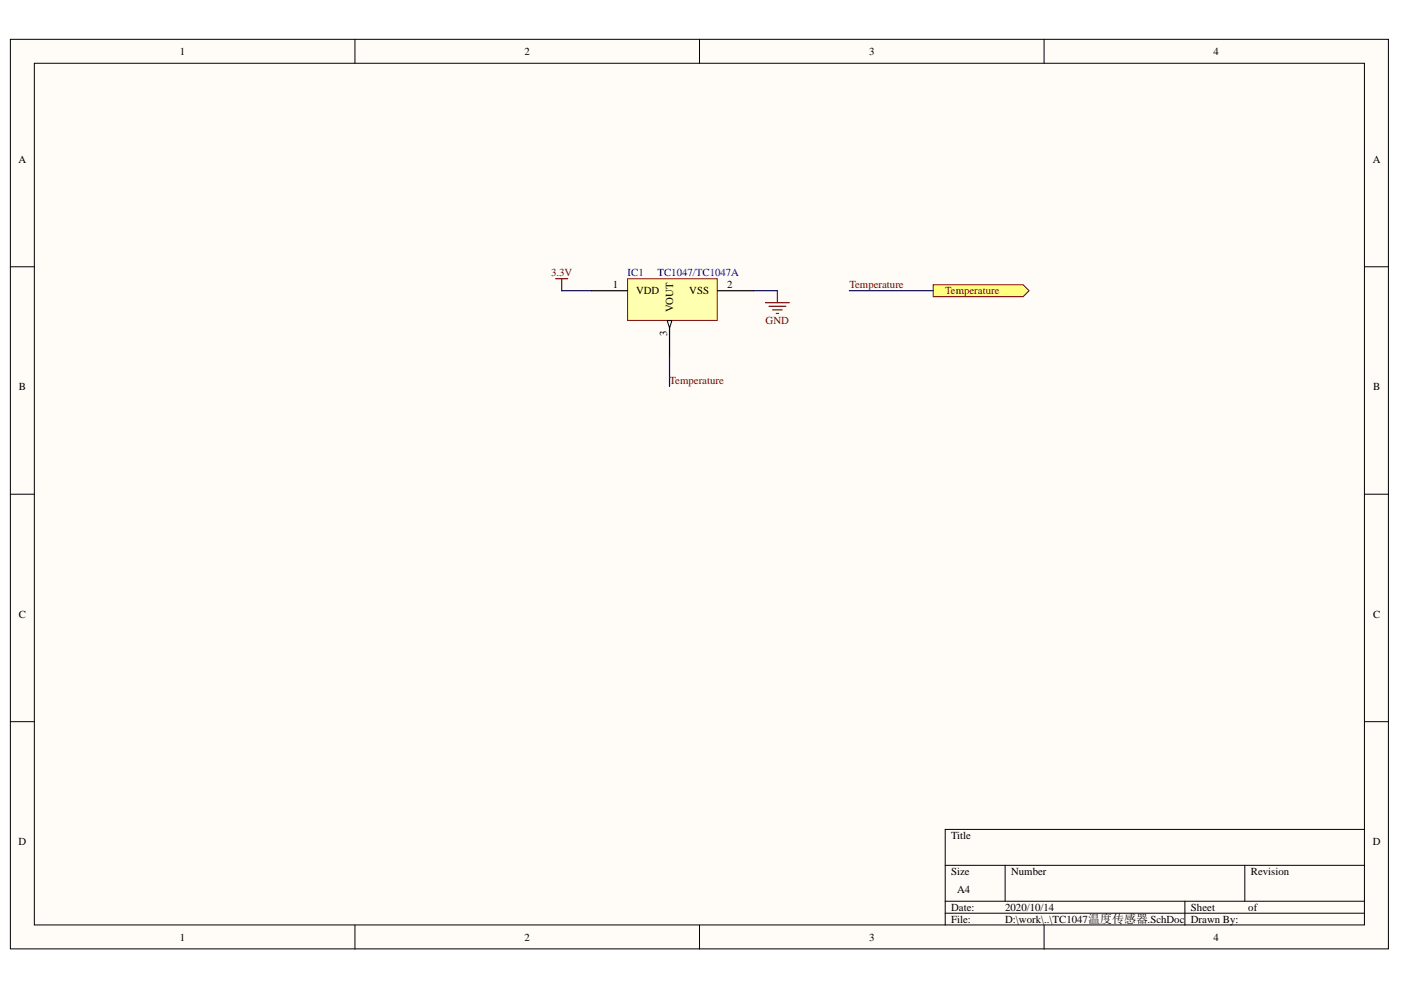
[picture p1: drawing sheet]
<svg xmlns="http://www.w3.org/2000/svg" width="297mm" height="210mm" viewBox="0 0 297 210" stroke-linecap="round" stroke-linejoin="round" font-family="sans-serif">
<defs><g id="words">
<g font-size="2.3">
<text x="38.1" y="11.6">1</text>
<text x="111.2" y="11.6">2</text>
<text x="184.3" y="11.6">3</text>
<text x="257.3" y="11.6">4</text>
<text x="3.9" y="34.5">A</text>
<text x="291" y="34.5">A</text>
<text x="129.9" y="61.1">1</text>
<text x="134.8" y="62.4">VDD</text>
<text x="146.1" y="62.4">VSS</text>
<text x="154.2" y="61.1">2</text>
<text x="141.4" y="71.2" transform="rotate(-90 141.4 71.2)">3</text>
<text x="142.7" y="66.2" transform="rotate(-90 142.7 66.2)">VOUT</text>
<text x="4" y="82.7">B</text>
<text x="291.1" y="82.7">B</text>
<text x="4" y="131">C</text>
<text x="291.1" y="131">C</text>
<text x="3.9" y="179.1">D</text>
<text x="201.7" y="177.9">Title</text>
<text x="291" y="179.1">D</text>
<text x="201.7" y="185.5">Size</text>
<text x="214.4" y="185.5">Number</text>
<text x="265.2" y="185.5">Revision</text>
<text x="202.9" y="189.3">A4</text>
<text x="201.7" y="193.1">Date:</text>
<text x="201.7" y="195.7">File:</text>
<text x="213.1" y="193.1">2020/10/14</text>
<text x="213.1" y="195.7">D:\work\..\TC1047温度传感器.SchDoc</text>
<text x="252.5" y="193.1">Sheet</text>
<text x="252.5" y="195.7">Drawn By:</text>
<text x="264.7" y="193.1">of</text>
<text x="38.1" y="199.5">1</text>
<text x="111.2" y="199.5">2</text>
<text x="184.3" y="199.5">3</text>
<text x="257.3" y="199.5">4</text>
</g>
<g font-size="2.3" fill="#800000">
<text x="116.8" y="58.6">3.3V</text>
<text x="180.1" y="61.1">Temperature</text>
<text x="200.4" y="62.4">Temperature</text>
<text x="162.3" y="68.7">GND</text>
<text x="141.9" y="81.5">Temperature</text>
</g>
<g font-size="2.3" fill="#000080">
<text x="133.1" y="58.6">IC1</text>
<text x="139.4" y="58.6">TC1047/TC1047A</text>
</g>
</g></defs>
<g fill="#fffcf8" stroke="#000" stroke-width=".21">
<path d="M2.2 8.3h292.2v192.9h-292.2z"/>
<path d="M7.3 13.4h282v182.7h-282z"/>
</g>
<g fill="none" stroke="#000" stroke-width=".21">
<path d="M75.3 8.3v5.1M148.3 8.3v5.1M221.4 8.3v5.1M2.2 56.6h5.1M289.3 56.6h5.1M2.2 104.8h5.1M289.3 104.8h5.1M2.2 153h5.1M289.3 153h5.1M289.3 175.9h-88.9v20.3M75.3 196.2v5M148.3 196.2v5"/>
<path d="M200.4 183.5h88.9M200.4 191.1h88.9M200.4 193.6h88.9M213.1 183.5v7.6M221.4 196.2v5M251.2 191.1v5.1M263.9 183.5v7.6"/>
</g>
<path d="M133.1 59.1h19v8.8h-19z" fill="#ffffb0" stroke="#800000" stroke-width=".21"/>
<path d="M125.4 61.6h7.7M142 68v7.6M152.1 61.6h7.6" fill="none" stroke="#000" stroke-width=".25"/>
<path d="M141.4 68h1.1l-.5 1.5z" fill="#fffcf8"/>
<path d="M141.4 68h1.1l-.5 1.5z" fill="none" stroke="#000" stroke-width=".21"/>
<path d="M117.8 59.1h2.6M119.1 59.1v2.5M162.3 64.2h5.1M163 64.9h3.6M163.8 65.7h2M164.6 66.5h.5M164.8 61.6v2.6" fill="none" stroke="#800000" stroke-width=".25"/>
<path d="M119.1 61.6h6.3M142 75.6v6.3M159.7 61.6h5.1" fill="none" stroke="#000080" stroke-width=".25"/>
<path d="M197.9 60.4h19l1.3 1.2-1.3 1.3h-19z" fill-rule="evenodd" fill="#ffff80" stroke="#800000" stroke-width=".21"/>
<path d="M180.1 61.6h17.8" fill="none" stroke="#000080" stroke-width=".25"/>
<use href="#words"/>
</svg>
